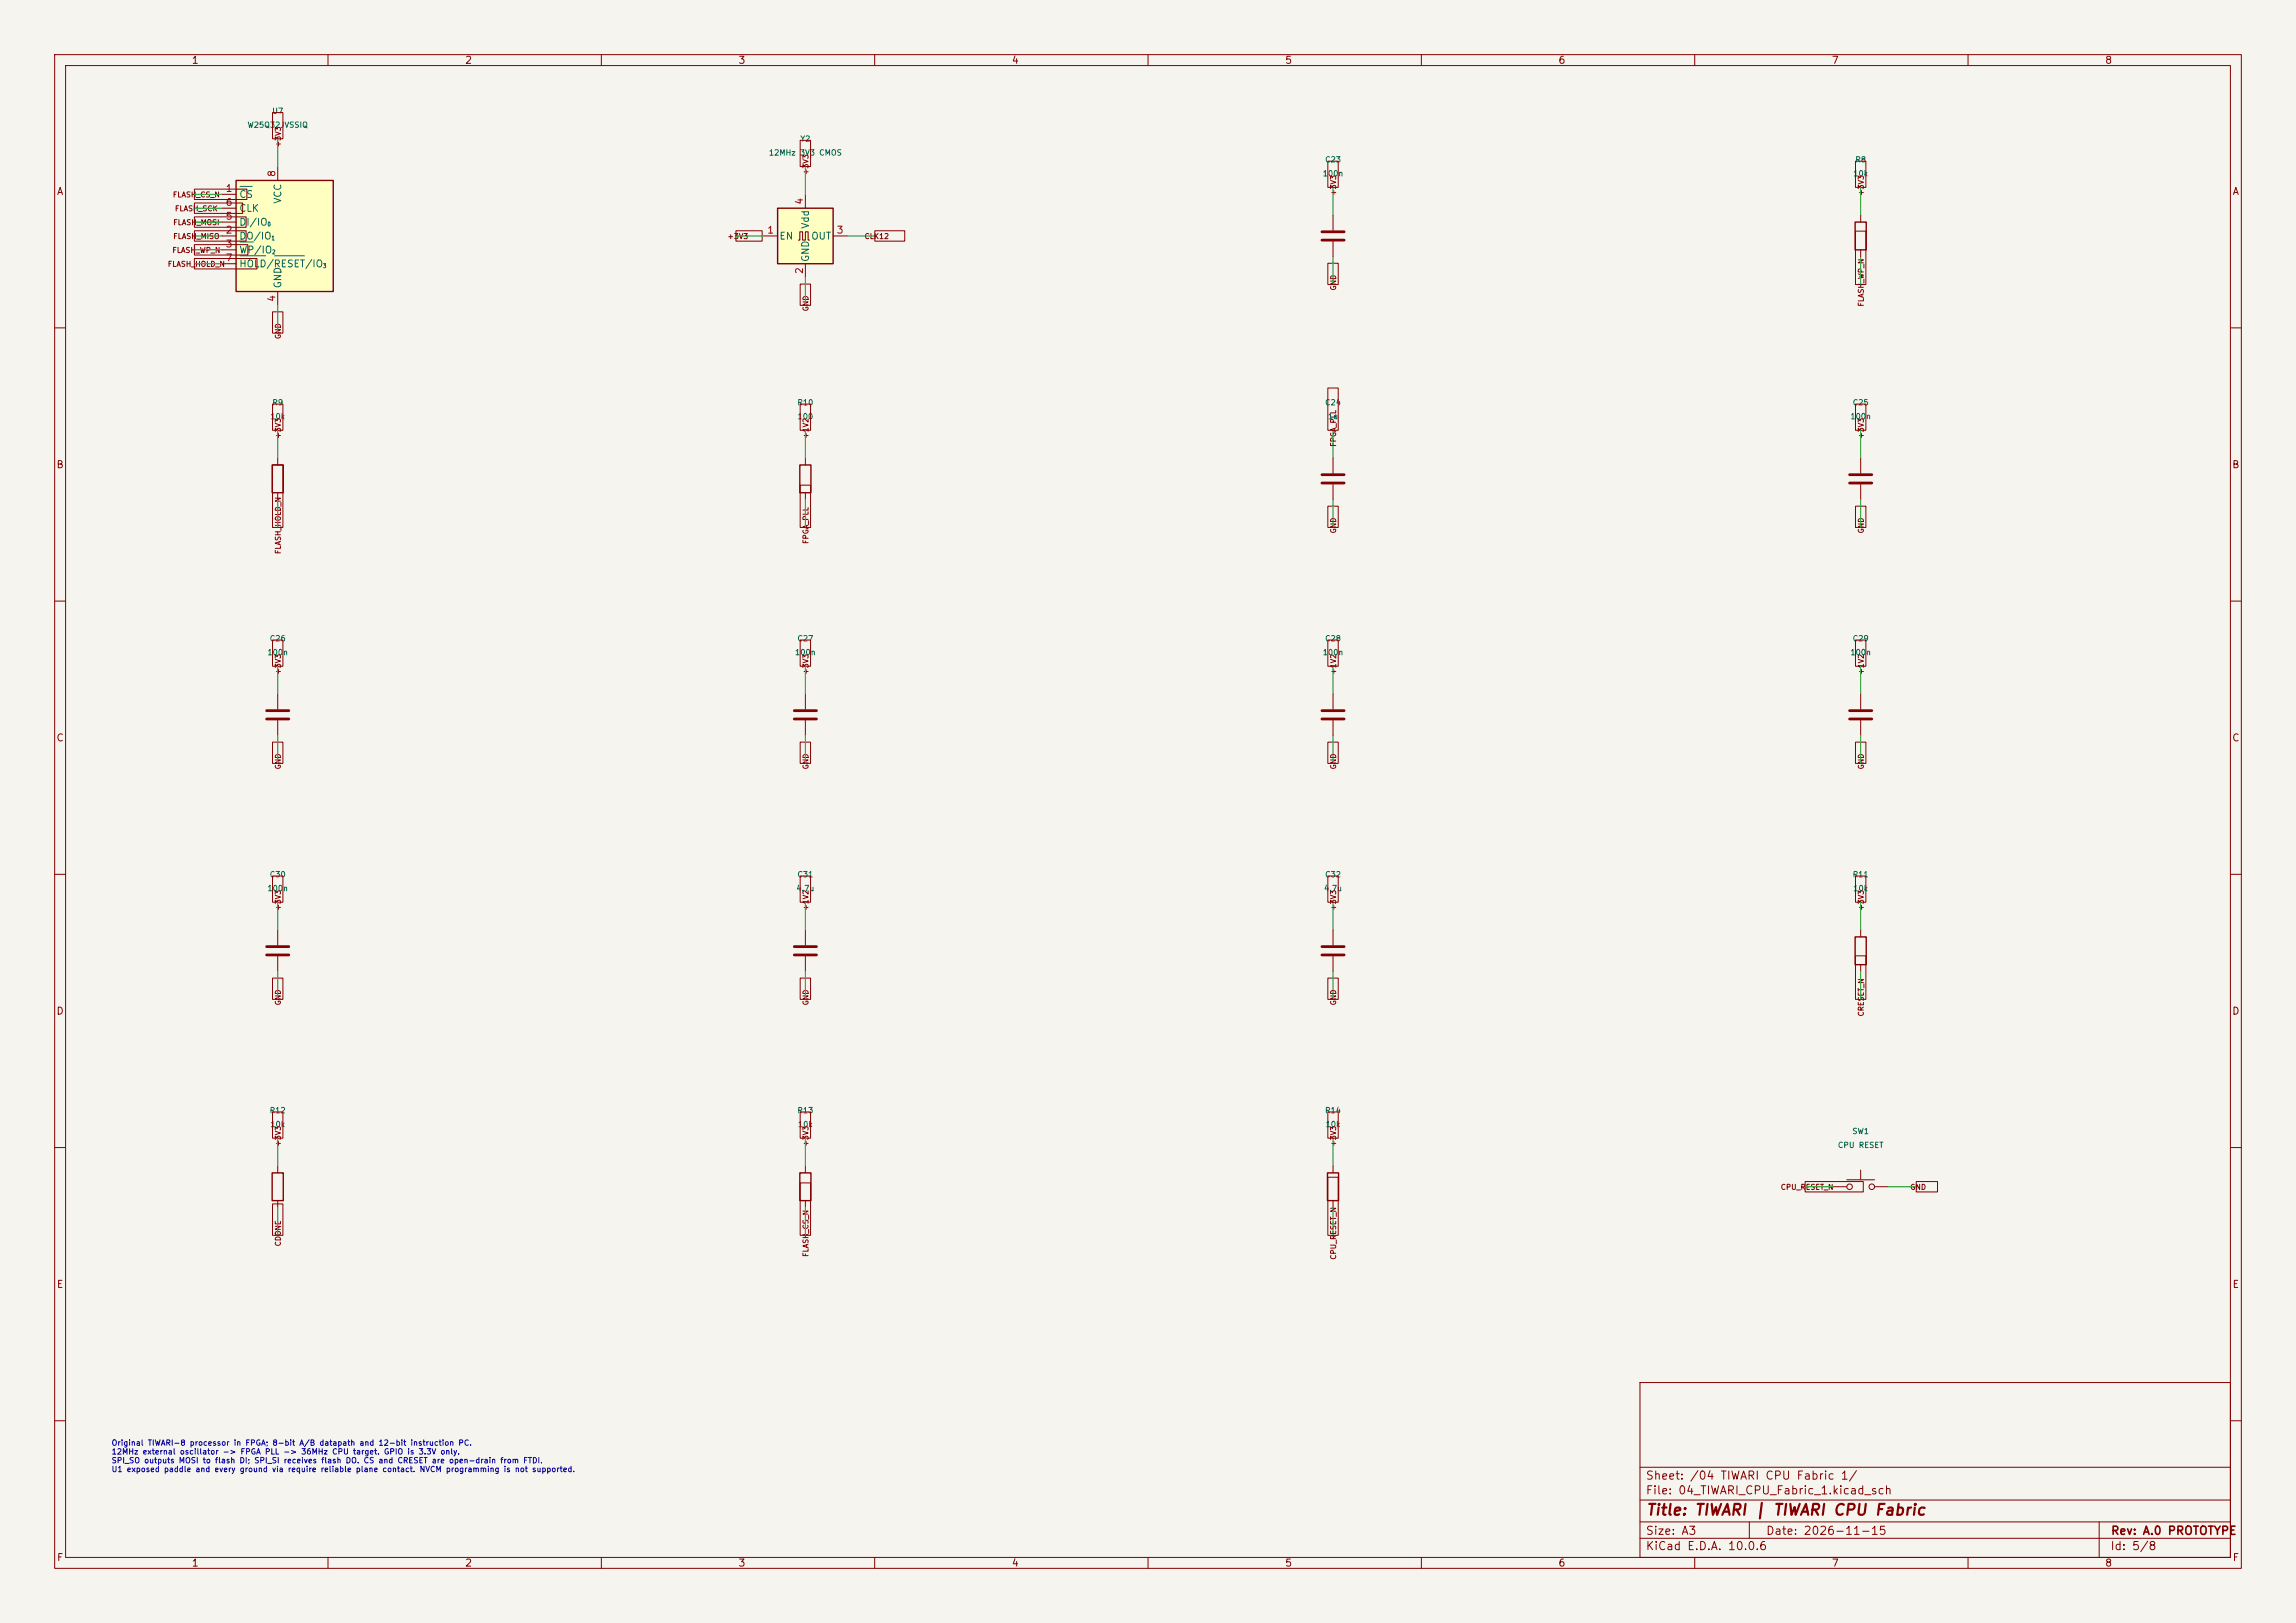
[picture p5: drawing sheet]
<svg xmlns="http://www.w3.org/2000/svg" width="420mm" height="297mm" viewBox="0 0 420 297" stroke-linecap="round" stroke-linejoin="round" font-family="sans-serif">
<defs><g id="words">
<text font-size="2" fill="#840000" x="301" y="277.8">Title: TIWARI | TIWARI CPU Fabric</text>
<g font-size="1.5" fill="#840000">
<text x="300.9" y="273.8">File: 04_TIWARI_CPU_Fabric_1.kicad_sch</text>
<text x="300.9" y="271.1">Sheet: /04 TIWARI CPU Fabric 1/</text>
<text x="300.9" y="281.2">Size: A3</text>
<text x="322.9" y="281.2">Date: 2026-11-15</text>
<text x="386" y="281.2">Rev: A.0 PROTOTYPE</text>
<text x="300.9" y="284">KiCad E.D.A. 10.0.6</text>
<text x="385.9" y="284">Id: 5/8</text>
</g>
<g font-size="1.3" fill="#840000">
<text x="35" y="12">1</text>
<text x="85" y="12">2</text>
<text x="135" y="12">3</text>
<text x="185" y="12">4</text>
<text x="235" y="12">5</text>
<text x="285" y="12">6</text>
<text x="335" y="12">7</text>
<text x="385" y="12">8</text>
<text x="10.3" y="36">A</text>
<text x="408.3" y="36">A</text>
<text x="10.2" y="86">B</text>
<text x="408.2" y="86">B</text>
<text x="10.2" y="136">C</text>
<text x="408.2" y="136">C</text>
<text x="10.2" y="186">D</text>
<text x="408.2" y="186">D</text>
<text x="10.3" y="236">E</text>
<text x="408.3" y="236">E</text>
<text x="10.3" y="286">F</text>
<text x="35" y="287">1</text>
<text x="85" y="287">2</text>
<text x="135" y="287">3</text>
<text x="185" y="287">4</text>
<text x="235" y="287">5</text>
<text x="285" y="287">6</text>
<text x="335" y="287">7</text>
<text x="385" y="287">8</text>
<text x="408.3" y="286">F</text>
</g>
<g font-size="1.3" fill="#a90000">
<text x="41.2" y="35.4">1</text>
<text x="50.7" y="32.5" transform="rotate(-90 50.7 32.5)">8</text>
<text x="41.2" y="40.5">5</text>
<text x="41.2" y="38">6</text>
<text x="147.2" y="37.6" transform="rotate(-90 147.2 37.6)">4</text>
<text x="41.2" y="43">2</text>
<text x="41.2" y="45.6">3</text>
<text x="140.2" y="43">1</text>
<text x="152.9" y="43">3</text>
<text x="41.2" y="48.1">7</text>
<text x="147.2" y="50.3" transform="rotate(-90 147.2 50.3)">2</text>
<text x="50.7" y="55.3" transform="rotate(-90 50.7 55.3)">4</text>
</g>
<g font-size="1.3" fill="#006464">
<text x="43.7" y="36.5">CS</text>
<text x="43.7" y="41.6">DI/IO</text>
<text x="43.7" y="39.1">CLK</text>
<text x="51.8" y="37.4" transform="rotate(-90 51.8 37.4)">VCC</text>
<text x="148.3" y="42" transform="rotate(-90 148.3 42)">Vdd</text>
<text x="43.7" y="44.1">DO/IO</text>
<text x="43.7" y="46.7">WP/IO</text>
<text x="142.5" y="44.1">EN</text>
<text x="148.3" y="44.1">OUT</text>
<text x="43.7" y="49.2">HOLD/RESET/IO</text>
<text x="51.8" y="52.9" transform="rotate(-90 51.8 52.9)">GND</text>
<text x="148.3" y="48" transform="rotate(-90 148.3 48)">GND</text>
</g>
<g font-size="1" fill="#006464">
<text x="45.2" y="23.6">W25Q32JVSSIQ</text>
<text x="49.7" y="21.1">U7</text>
<text x="140.6" y="28.7">12MHz 3V3 CMOS</text>
<text x="146.3" y="26.2">Y2</text>
<text x="242.3" y="30">C23</text>
<text x="339.3" y="30">R8</text>
<text x="241.9" y="32.5">100n</text>
<text x="338.9" y="32.5">10k</text>
<text x="49.3" y="77">10k</text>
<text x="49.7" y="74.4">R9</text>
<text x="145.8" y="74.4">R10</text>
<text x="145.8" y="77">100</text>
<text x="242.3" y="74.4">C24</text>
<text x="242.8" y="77">1u</text>
<text x="338.4" y="77">100n</text>
<text x="338.8" y="74.4">C25</text>
<text x="49.2" y="117.6">C26</text>
<text x="145.8" y="117.6">C27</text>
<text x="242.3" y="117.6">C28</text>
<text x="338.8" y="117.6">C29</text>
<text x="48.8" y="120.1">100n</text>
<text x="145.3" y="120.1">100n</text>
<text x="241.9" y="120.1">100n</text>
<text x="338.4" y="120.1">100n</text>
<text x="49.2" y="160.8">C30</text>
<text x="145.8" y="160.8">C31</text>
<text x="242.3" y="160.8">C32</text>
<text x="338.8" y="160.8">R11</text>
<text x="48.8" y="163.3">100n</text>
<text x="145.6" y="163.3">4.7u</text>
<text x="242.1" y="163.3">4.7u</text>
<text x="338.9" y="163.3">10k</text>
<text x="49.2" y="204">R12</text>
<text x="145.8" y="204">R13</text>
<text x="242.3" y="204">R14</text>
<text x="49.3" y="206.5">10k</text>
<text x="145.9" y="206.5">10k</text>
<text x="242.4" y="206.5">10k</text>
<text x="338.7" y="207.8">SW1</text>
<text x="336.1" y="210.3">CPU RESET</text>
</g>
<g font-size="1" fill="#840000">
<text x="51.6" y="27" transform="rotate(-90 51.6 27)">+3V3</text>
<text x="148.1" y="32.1" transform="rotate(-90 148.1 32.1)">+3V3</text>
<text x="244.6" y="35.9" transform="rotate(-90 244.6 35.9)">+3V3</text>
<text x="341.1" y="35.9" transform="rotate(-90 341.1 35.9)">+3V3</text>
<text x="31.5" y="36.3">FLASH_CS_N</text>
<text x="31.6" y="41.4">FLASH_MOSI</text>
<text x="31.9" y="38.9">FLASH_SCK</text>
<text x="31.4" y="46.5">FLASH_WP_N</text>
<text x="31.6" y="44">FLASH_MISO</text>
<text x="133" y="44">+3V3</text>
<text x="158" y="44">CLK12</text>
<text x="30.6" y="49">FLASH_HOLD_N</text>
<text x="244.6" y="53.3" transform="rotate(-90 244.6 53.3)">GND</text>
<text x="148.1" y="57.1" transform="rotate(-90 148.1 57.1)">GND</text>
<text x="341.1" y="56.2" transform="rotate(-90 341.1 56.2)">FLASH_WP_N</text>
<text x="51.6" y="62.1" transform="rotate(-90 51.6 62.1)">GND</text>
<text x="51.6" y="80.4" transform="rotate(-90 51.6 80.4)">+3V3</text>
<text x="148.1" y="80.4" transform="rotate(-90 148.1 80.4)">+1V2</text>
<text x="244.6" y="81.8" transform="rotate(-90 244.6 81.8)">FPGA_PLL</text>
<text x="341.1" y="80.4" transform="rotate(-90 341.1 80.4)">+3V3</text>
<text x="51.6" y="101.5" transform="rotate(-90 51.6 101.5)">FLASH_HOLD_N</text>
<text x="148.1" y="99.6" transform="rotate(-90 148.1 99.6)">FPGA_PLL</text>
<text x="244.6" y="97.7" transform="rotate(-90 244.6 97.7)">GND</text>
<text x="341.1" y="97.7" transform="rotate(-90 341.1 97.7)">GND</text>
<text x="51.6" y="123.6" transform="rotate(-90 51.6 123.6)">+3V3</text>
<text x="148.1" y="123.6" transform="rotate(-90 148.1 123.6)">+3V3</text>
<text x="244.6" y="123.6" transform="rotate(-90 244.6 123.6)">+1V2</text>
<text x="341.1" y="123.6" transform="rotate(-90 341.1 123.6)">+1V2</text>
<text x="51.6" y="140.9" transform="rotate(-90 51.6 140.9)">GND</text>
<text x="148.1" y="140.9" transform="rotate(-90 148.1 140.9)">GND</text>
<text x="244.6" y="140.9" transform="rotate(-90 244.6 140.9)">GND</text>
<text x="341.1" y="140.9" transform="rotate(-90 341.1 140.9)">GND</text>
<text x="51.6" y="166.7" transform="rotate(-90 51.6 166.7)">+3V3</text>
<text x="148.1" y="166.7" transform="rotate(-90 148.1 166.7)">+1V2</text>
<text x="244.6" y="166.7" transform="rotate(-90 244.6 166.7)">+3V3</text>
<text x="341.1" y="166.7" transform="rotate(-90 341.1 166.7)">+3V3</text>
<text x="51.6" y="184.1" transform="rotate(-90 51.6 184.1)">GND</text>
<text x="148.1" y="184.1" transform="rotate(-90 148.1 184.1)">GND</text>
<text x="244.6" y="184.1" transform="rotate(-90 244.6 184.1)">GND</text>
<text x="341.1" y="186.1" transform="rotate(-90 341.1 186.1)">CRESET_N</text>
<text x="51.6" y="209.9" transform="rotate(-90 51.6 209.9)">+3V3</text>
<text x="148.1" y="209.9" transform="rotate(-90 148.1 209.9)">+3V3</text>
<text x="244.6" y="209.9" transform="rotate(-90 244.6 209.9)">+3V3</text>
<text x="325.6" y="218">CPU_RESET_N</text>
<text x="349.3" y="218">GND</text>
<text x="51.6" y="228.2" transform="rotate(-90 51.6 228.2)">CDONE</text>
<text x="148.1" y="230.1" transform="rotate(-90 148.1 230.1)">FLASH_CS_N</text>
<text x="244.6" y="230.6" transform="rotate(-90 244.6 230.6)">CPU_RESET_N</text>
</g>
<g font-size="1" fill="#0000c2">
<text x="20.3" y="264.8">Original TIWARI-8 processor in FPGA; 8-bit A/B datapath and 12-bit instruction PC.</text>
<text x="20.3" y="266.4">12MHz external oscillator -&gt; FPGA PLL -&gt; 36MHz CPU target. GPIO is 3.3V only.</text>
<text x="20.3" y="268">SPI_SO outputs MOSI to flash DI; SPI_SI receives flash DO. CS and CRESET are open-drain from FTDI.</text>
<text x="20.3" y="269.6">U1 exposed paddle and every ground via require reliable plane contact. NVCM programming is not supported.</text>
</g>
<g font-size=".8" fill="#006464">
<text x="48.9" y="41.6">0</text>
<text x="49.6" y="44.2">1</text>
<text x="49.7" y="46.7">2</text>
<text x="59" y="49.2">3</text>
</g>
</g></defs>
<path d="M0 0h420v297h-420z" fill="#f5f4ef" stroke="#f5f4ef" stroke-width=".18"/>
<g fill="none" stroke="#840000" stroke-width=".18">
<path d="M10 10h400v277h-400zM12 12h396v273h-396zM60 10v2M110 10v2M160 10v2M210 10v2M260 10v2M310 10v2M360 10v2M243.8 39.4v2.8M340.4 39.4v1.2M243.8 44.2v2.8"/>
<path d="M340.4 45.7v1.3M10 60h2M408 60h2M147.3 83.8v1.3M147.3 90.2v1.2M243.8 83.8v2.8M243.8 88.6v2.8M10 110h2M408 110h2M50.8 127v2.8M50.8 131.8v2.8M147.3 127v2.8"/>
<path d="M147.3 131.8v2.8M10 160h2M408 160h2M50.8 170.2v2.8M50.8 175v2.8M147.3 170.2v2.8M147.3 175v2.8M10 210h2M50.8 213.4v1.2M50.8 219.7v1.3M147.3 213.4v1.2M147.3 219.7v1.3"/>
<path d="M408 210h2M300 253h108v32h-108zM10 260h2M300 278.5h108M300 274.5h108M300 268.5h108M320 278.5v3M384 278.5v6.5M408 260h2M60 285v2M110 285v2M160 285v2"/>
<path d="M210 285v2M260 285v2M300 281.5h108M310 285v2M360 285v2"/>
</g>
<path d="M339.3 40.6h2.1v5.1h-2.1zM146.3 85.1h2v5.1h-2zM49.8 214.6h2v5.1h-2zM146.3 214.6h2v5.1h-2z" fill="none" stroke="#840000" stroke-width=".25"/>
<path d="M241.8 42.4h4.1M241.8 43.9h4.1M241.8 86.9h4.1M241.8 88.4h4.1M48.8 130h4M48.8 131.6h4M145.3 130h4.1M145.3 131.6h4.1M48.8 173.2h4M48.8 174.8h4M145.3 173.2h4.1M145.3 174.8h4.1" fill="none" stroke="#840000" stroke-width=".51"/>
<path d="M142.2 38.1h10.2v10.2h-10.2z" fill="#ffffc2"/>
<path d="M142.2 38.1h10.2v10.2h-10.2zM49.8 85.1h2v5.1h-2z" fill="none" stroke="#840000" stroke-width=".25"/>
<path d="M147.3 35.6v2.5M139.7 43.2h2.5M146 43.9h.3v-1.5h.5v1.5h.5v-1.5h.5v1.5h.3M147.3 48.3v2.5M152.4 43.2h2.5M50.8 83.8v1.3M50.8 90.2v1.2M340.4 83.8v2.8M340.4 88.6v2.8M243.8 127v2.8M243.8 131.8v2.8" fill="none" stroke="#840000" stroke-width=".18"/>
<path d="M338.3 86.9h4.1M338.3 88.4h4.1M241.8 130h4.1M241.8 131.6h4.1" fill="none" stroke="#840000" stroke-width=".51"/>
<path d="M43.2 33h17.8v20.3h-17.8z" fill="#ffffc2"/>
<path d="M43.2 33h17.8v20.3h-17.8zM339.3 171.5h2.1v5h-2.1zM242.8 214.6h2.1v5.1h-2.1z" fill="none" stroke="#840000" stroke-width=".25"/>
<g fill="none" stroke="#840000" stroke-width=".18">
<path d="M35.6 34.6h9.6v1.9h-9.6zM35.6 37.1h8.8v2h-8.8zM35.6 39.7h9.4v1.9h-9.4zM40.6 35.6h2.6M40.6 38.1h2.6M49.8 20.6h2v4.8h-2zM50.8 30.5v2.5M146.4 25.7h1.9v4.8h-1.9zM242.9 29.5h1.9v4.8h-1.9zM339.4 29.5h1.9v4.8h-1.9zM35.6 42.2h9.4v1.9h-9.4zM35.6 47.3h11.4v1.9h-11.4z"/>
<path d="M35.6 44.8h9.7v1.9h-9.7zM40.6 43.2h2.6M40.6 45.7h2.6M40.6 40.6h2.6M40.6 48.3h2.6M49.8 57.1h2v3.9h-2zM50.8 53.3v2.6M134.6 42.2h4.8v1.9h-4.8zM146.4 52h1.9v3.9h-1.9zM160 42.2h5.5v1.9h-5.5zM242.9 48.2h1.9v3.9h-1.9zM339.4 42.3h1.9v9.8h-1.9z"/>
<path d="M49.8 73.9h2v4.8h-2zM146.4 73.9h1.9v4.8h-1.9zM242.9 71h1.9v7.7h-1.9zM339.4 73.9h1.9v4.8h-1.9zM49.8 85.1h2v11.4h-2zM146.4 88.8h1.9v7.7h-1.9zM242.9 92.6h1.9v3.9h-1.9zM339.4 92.6h1.9v3.9h-1.9zM49.8 117.1h2v4.8h-2zM146.4 117.1h1.9v4.8h-1.9zM242.9 117.1h1.9v4.8h-1.9zM339.4 117.1h1.9v4.8h-1.9z"/>
<path d="M49.8 135.8h2v3.9h-2zM146.4 135.8h1.9v3.9h-1.9zM242.9 135.8h1.9v3.9h-1.9zM339.4 135.8h1.9v3.9h-1.9zM340.4 127v2.8M340.4 131.8v2.8M49.8 160.3h2v4.8h-2zM49.8 179h2v3.9h-2zM146.4 160.3h1.9v4.8h-1.9zM146.4 179h1.9v3.9h-1.9zM242.9 179h1.9v3.9h-1.9zM242.9 160.3h1.9v4.8h-1.9z"/>
<path d="M243.8 170.2v2.8M243.8 175v2.8M339.4 174.9h1.9v8h-1.9zM339.4 160.3h1.9v4.8h-1.9zM340.4 170.2v1.3M340.4 176.5v1.3M49.8 203.5h2v4.8h-2zM146.4 203.5h1.9v4.8h-1.9zM146.4 216.5h1.9v9.6h-1.9zM242.9 215.4h1.9v10.7h-1.9zM242.9 203.5h1.9v4.8h-1.9zM243.8 213.4v1.2"/>
<path d="M243.8 219.7v1.3M330.2 216.2h10.6v1.9h-10.6zM335.3 217.2h2.5M337.8 215.9h5.1M340.4 214.1v1.8M342.9 217.2h2.5M350.5 216.2h3.9v1.9h-3.9zM49.8 220.3h2v5.8h-2z"/>
<circle cx="338.3" cy="217.2" r=".51"/>
<circle cx="342.4" cy="217.2" r=".51"/>
</g>
<path d="M43.9 34.1h2.2M43.9 44.3h2.5M43.9 46.8h4.7M50.2 46.8h5.5" fill="none" stroke="#006464" stroke-width=".18"/>
<path d="M338.3 130h4.1M338.3 131.6h4.1M241.8 173.2h4.1M241.8 174.8h4.1" fill="none" stroke="#840000" stroke-width=".51"/>
<g fill="none" stroke="#009600" stroke-width=".18">
<path d="M35.6 38.1h5M35.6 35.6h5M50.8 25.4v5.1M147.3 30.5v5.1M243.8 34.3v5.1M340.4 34.3v5.1M35.6 40.6h5M35.6 48.3h5M35.6 45.7h5M35.6 43.2h5M50.8 55.9v5.1M134.6 43.2h5.1"/>
<path d="M147.3 50.8v5.1M154.9 43.2h5.1M243.8 47v5.1M340.4 47v5.1M50.8 78.7v5.1M147.3 78.7v5.1M243.8 78.7v5.1M340.4 78.7v5.1M50.8 91.4v5.1M147.3 91.4v5.1M243.8 91.4v5.1M340.4 91.4v5.1"/>
<path d="M50.8 121.9v5.1M50.8 134.6v5.1M147.3 121.9v5.1M147.3 134.6v5.1M243.8 121.9v5.1M243.8 134.6v5.1M340.4 121.9v5.1M340.4 134.6v5.1M50.8 165.1v5.1M50.8 177.8v5.1M147.3 165.1v5.1M147.3 177.8v5.1"/>
<path d="M243.8 165.1v5.1M243.8 177.8v5.1M340.4 165.1v5.1M340.4 177.8v5.1M50.8 208.3v5.1M147.3 208.3v5.1M243.8 208.3v5.1M330.2 217.2h5.1M345.4 217.2h5.1M50.8 221v5.1M147.3 221v5.1M243.8 221v5.1"/>
</g>
<use href="#words"/>
</svg>
